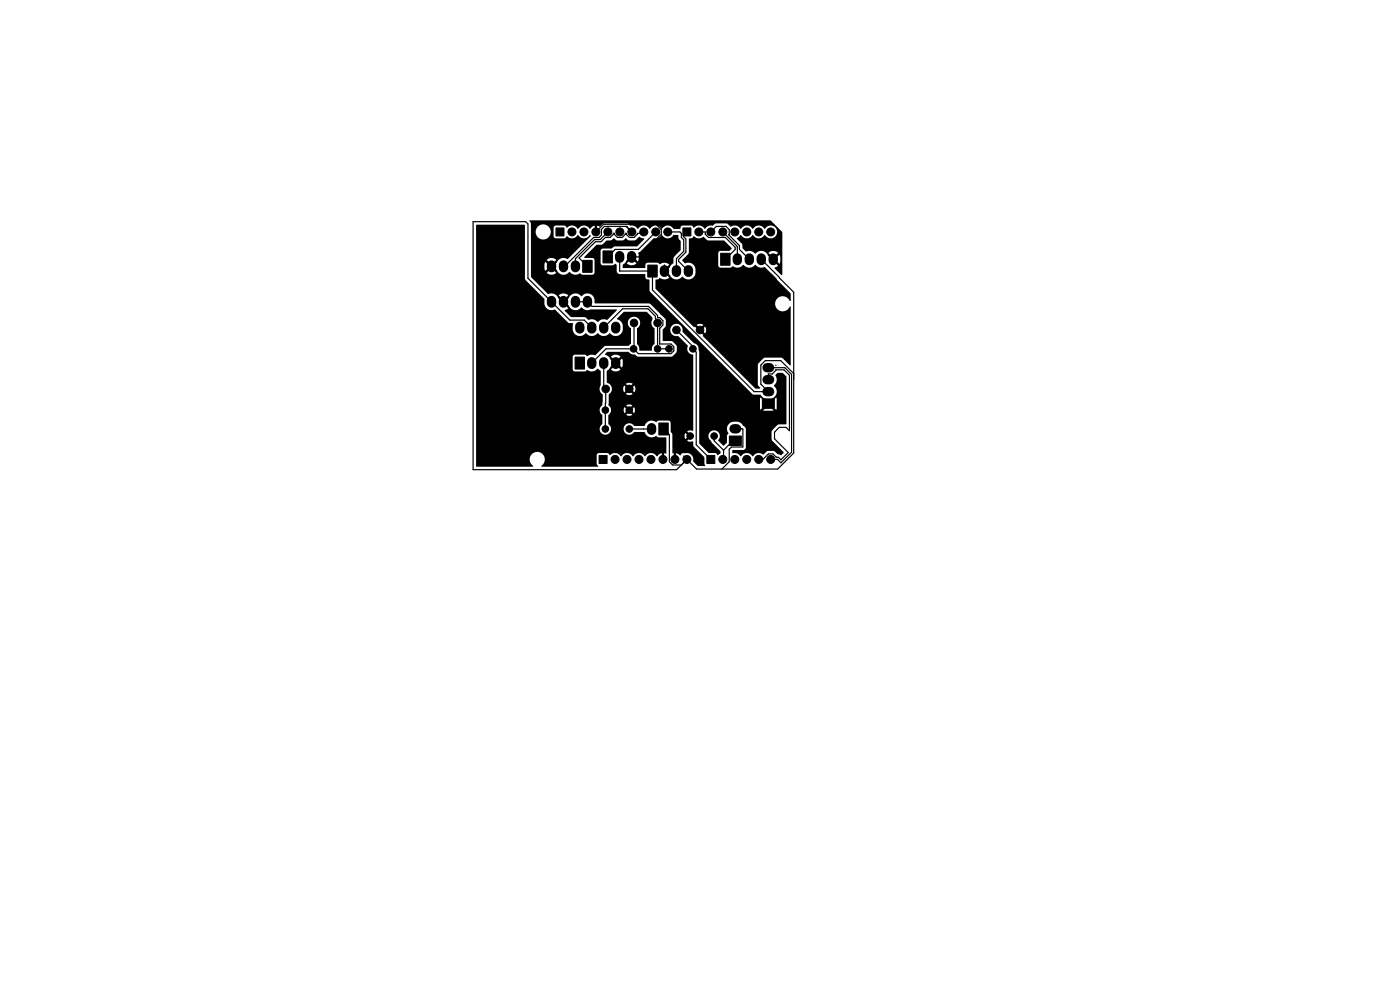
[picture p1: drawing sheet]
<svg xmlns="http://www.w3.org/2000/svg" width="297mm" height="210mm" viewBox="0 0 297 210" stroke-linecap="round" stroke-linejoin="round" font-family="sans-serif">
<g fill="#000" stroke="#000" stroke-width=".21">
<path d="M117.9 48.4h1.7v1.7h-1.7zM123.6 55.2h2v2.6h-2zM127.9 53.2h2v2.6h-2zM137.4 56.2h2v2.6h-2zM144.9 48.4h1.7v1.7h-1.7zM152.9 53.7h2v2.6h-2zM122 75.8h2v2.5h-2zM127.1 96.6h1.7v1.7h-1.7zM139.8 89.7h2v2.6h-2zM149.9 96.6h1.7v1.7h-1.7zM154.7 92.5h2.6v2h-2.6zM161.7 84.6h2.6v2h-2.6z"/>
<circle cx="121.3" cy="49.2" r=".85"/>
<circle cx="123.9" cy="49.2" r=".85"/>
<circle cx="126.4" cy="49.2" r=".85"/>
<circle cx="129" cy="49.2" r=".85"/>
<circle cx="131.5" cy="49.2" r=".85"/>
<circle cx="134" cy="49.2" r=".85"/>
<circle cx="136.6" cy="49.2" r=".85"/>
<circle cx="139.1" cy="49.2" r=".85"/>
<circle cx="141.7" cy="49.2" r=".85"/>
<circle cx="148.3" cy="49.2" r=".85"/>
<circle cx="150.8" cy="49.2" r=".85"/>
<circle cx="153.3" cy="49.2" r=".85"/>
<circle cx="155.9" cy="49.2" r=".85"/>
<circle cx="158.4" cy="49.2" r=".85"/>
<circle cx="161" cy="49.2" r=".85"/>
<circle cx="163.5" cy="49.2" r=".85"/>
<circle cx="134.4" cy="74" r=".7"/>
<circle cx="134.5" cy="68.5" r=".8"/>
<circle cx="139.5" cy="74" r=".7"/>
<circle cx="139.5" cy="68.5" r=".8"/>
<circle cx="141.9" cy="74" r=".7"/>
<circle cx="143.5" cy="70" r=".8"/>
<circle cx="147" cy="74" r=".7"/>
<circle cx="148.5" cy="70" r=".8"/>
<circle cx="128.4" cy="91" r=".7"/>
<circle cx="128.4" cy="87" r=".7"/>
<circle cx="128.5" cy="82.5" r=".8"/>
<circle cx="130.5" cy="97.5" r=".85"/>
<circle cx="133" cy="97.5" r=".85"/>
<circle cx="133.5" cy="82.5" r=".8"/>
<circle cx="133.5" cy="91" r=".7"/>
<circle cx="133.5" cy="87" r=".7"/>
<circle cx="135.6" cy="97.5" r=".85"/>
<circle cx="138.1" cy="97.5" r=".85"/>
<circle cx="140.6" cy="97.5" r=".85"/>
<circle cx="143.2" cy="97.5" r=".85"/>
<circle cx="145.7" cy="97.5" r=".85"/>
<circle cx="146.4" cy="92.5" r=".7"/>
<circle cx="151.5" cy="92.5" r=".7"/>
<circle cx="153.3" cy="97.5" r=".85"/>
<circle cx="155.9" cy="97.5" r=".85"/>
<circle cx="158.4" cy="97.5" r=".85"/>
<circle cx="161" cy="97.5" r=".85"/>
<circle cx="163.5" cy="97.5" r=".85"/>
</g>
<g fill="none" stroke="#000" stroke-width="2">
<path d="M117 56.2v.6M119.5 56.2v.6M122.1 56.2v.6M131.5 54.2v.6M134 54.2v.6M141 57.2v.6M143.5 57.2v.6M146 57.2v.6M156.4 54.7v.6M159 54.7v.6M161.5 54.7v.6M164 54.7v.6"/>
<path d="M117 63.8v.5M119.5 63.8v.5M122.1 63.8v.5M123 69.2v.6M124.6 63.8v.5M125.5 69.2v.6M125.5 76.8v.5M128.1 69.2v.6M128.1 76.8v.5M130.6 69.2v.6M130.6 76.8v.5M162.7 78h.6"/>
<path d="M138.2 90.7v.6M155.7 91h.6M162.7 83.1h.6M162.7 80.5h.6"/>
</g>
<g fill="none" stroke="#000" stroke-width=".25">
<path d="M126.7 49.5l-.3-.3 1.6-1.6h11.2l1.1 1.1v1l-4.8 4.8h-1.5M129 49.2l-1.7 1.6h-1.2l-4 4.1v1.6M129.3 54.7h-.6l.5 .5M131.5 57.5h.1M131.5 54.5v3M131.5 57.5h6.7M131.8 54.7v.6M132.9 48l1.1 1.2M133 48.2v-.2h-4.8l-.6 .7v1.2l-.5 .5h-1.2l-6.1 6.1h-.3M136.6 49.2l-.3 .3h-1.1v.2l-.7 .7h-1l-.6-.7v-.2h-.2v.2l-.7 .7h-1l-.7-.7v-.2h-.2v.2l-.7 .7h-1l-.9 .9h-1.2l-3.4 3.4 1.7 1.8M138.4 57.5v4l21.6 21.6h3l-1.6-1.6v-4l1-1h3.2l2.8 2.7M139.1 49.2l-3.7 3.7h-4.9l-1.6 1.6"/>
<path d="M141 56.2v1.3M141.7 49.2h2.5l.3 .3v.9l.5 .5v2.4l-1.5 1.6v2.6M145.7 49.2l-.7 .7v.3l.5 .5v2.8l-1.5 1.5v.4l2 2.1M148.3 49.2h1.3v.5l.7 .7h3.6l2.1 2.1v.4l-2.1 2.1M150.8 49.2l1.2-1.2h2l.7 .7-.1 1.1 2.3 2.3v.8l2.1 2.1M153.3 49.2l3.1 3.1v2.7M154.5 54h.1M161.5 55l6.9 7v34.1l-3.4 3.4h-17.2l-2.8-2.8M122.1 64h2.5l1 1h12l1.9 1.9v.5h.5l.6 .6v1l-.6 .6M125.5 69.5l-1.6-1.6h-3l-8.9-8.9v-11.5l-.5-.5h-11.1v52.6h43.1l2.2-2.1M128.1 69.5l4-4h5.4l1.5 1.6v.5l.5 .2v6.2h2.4M128.1 77v5.1l.4 .4"/>
<path d="M134.4 74h-5.8l-3.1 3M134.5 68.5l-.1 5.5M140 69.6h.1M140 69.6v3.4h2.3l.6 .6v.8l-.6 .6h-6.9l-1-1M143.5 70l3.5 3.5v.5l.7 .7v19.7l3.1 3.1M163 78h3.5l1.4 1.4v16.5l-2.2 2.3-.7-.7h-1.5M164.6 77.5h.1M128.5 82l-.1 9M133 82l.5 .5v-.5M133.5 91h4.7M140.8 91l1.2 1.2v5.7l.7 .7h1.8M143.2 97.5l-.2 .1"/>
<path d="M151.5 92.5v1l2 2M153.5 95.5v1.8l-.2 .2M156 91l1.6 .1v3.7h-2.4l-.5 .5v2.6l-1.5 1.6M156 93.5h-.5l-2 2M163 80.5v-1.2h.8l.8-.8h1.7l1.2 1.1v11.8l-.7-.7h-1.5l-1 1v1.4l2.9 2.9-1.5 1.5-.6-.5h-.4l-.7-.7h-1l-1.2 1.2h-.8"/>
</g>
<path d="M133.5 54.6l.4 .4-.9 .9a1.49 1.49 0 0 0 2 0l-.9-.9 .4-.4 .8 .9 .2-.6v-1a.34 .34 0 0 1 .3-.5l3-2.9a1.6 1.6 0 0 0 1.6-.7 1.47 1.47 0 0 0 2.5 0l1 .1v.7l.5 .6v1.8l-1.4 1.5-.2 1.4-1.4 1.5-.3-.4 .9-.9a1.67 1.67 0 0 0-2.1-.1l-.4-.3h-2.1l-.4 .3-.2 .9-4.6-.1-.1-.7zM146.2 50.6l.6-.1 .3-.4a1.81 1.81 0 0 0 2.2 .2l1 .7h3.3l1.6 1.6v.2l-.5 .4h-1.9l-.3 .2-.1 .3v2.6l.1 .3 .3 .2h2.1l.4-.3a2.4 2.4 0 0 0 2.1-.1l.2-.2a1.72 1.72 0 0 0 2.7 0 1.76 1.76 0 0 0 2 .5l5.4 5.5v1.5l-.1 .2a1.64 1.64 0 0 0-2.5-.7 1.64 1.64 0 0 0 0 2.6 1.64 1.64 0 0 0 2.5-.8l.1 .1v12.4h-.2l-1.7-1.6h-3.5l-.3 .1-1.1 1-.1 .4v4.1l.5 .8-.1 .1h-1l-11.1-11.1 .1-.2-.7-.7 .4-.4 .7 .7a1.29 1.29 0 0 0 0-1.4l-.7 .7-.4-.4 .7-.7a1.29 1.29 0 0 0-1.4 0l.7 .7-.4 .4-.7-.7-.2 .1-8.1-8.1v-2l.6-.1 .3-.3a1.54 1.54 0 0 0 2 0l-.9-.9 .3-.4 .7 .6a1.58 1.58 0 0 0 2.7 .5 1.54 1.54 0 0 0 1.6 .5 1.54 1.54 0 0 0 1.1-1.3v-.8a1.61 1.61 0 0 0-2.2-1.3l-.6-.6 1.4-1.5zM101 47.7h10.3l.1 11.5 4.1 4.2v1a1.62 1.62 0 0 0 2.3 1.3l2.7 2.7 1 .2v1.3a1.57 1.57 0 0 0 1.1 1.3 1.57 1.57 0 0 0 1.7-.5 1.63 1.63 0 0 0 2.5 0 1.63 1.63 0 0 0 2.6 0 1.54 1.54 0 0 0 1.6 .5 1.54 1.54 0 0 0 1.1-1.3v-1a1.76 1.76 0 0 0-1.2-1.2l1.5-1.6h4.7l1.3 1.2v.3a1.54 1.54 0 0 0 .5 2.1v3.2l-.2 .2a1.54 1.54 0 0 0-.4 1.3l-2.7-.1-.1-.8-.4-.5 .1-3.3a1.34 1.34 0 0 0 .2-2.1 1.34 1.34 0 0 0-2 .1 1.34 1.34 0 0 0 .5 2v3.1l-.5 .6h-5l-2.2 2a1.74 1.74 0 0 0-1.7 .2l-.4-.4h-2.1l-.4 .2-.1 .3v2.6l.1 .4 .4 .1h2l.5-.3a2.4 2.4 0 0 0 2-.1l.3-.2 .6 .5v3a1.45 1.45 0 0 0 .5 2l-.1 2.3a1.28 1.28 0 0 0 0 2.1v1.9a1.23 1.23 0 0 0-.2 1.8 1.23 1.23 0 0 0 1.8-.1 1.23 1.23 0 0 0-.3-1.8v-1.9h3.7a1.19 1.19 0 0 0 1.4 0l-.7-.6-.7 .6h-3.7l.4-.5 .1-.6h2.7l.2 .8 .7-.7a.35 .35 0 0 0 .3 .4 .35 .35 0 0 0 .4-.4l.6 .6a1.2 1.2 0 0 0 0-1.3l-.6 .7-.1-.1a.39 .39 0 0 0-.4-.2 .39 .39 0 0 0-.3 .3l-.6-.7-.2 .6h-2.7l-.1-.5-.4-.4h3.7l.7 .6 .6-.6a1.2 1.2 0 0 0-1.3 0l-3.7-.1v-2.2l.5-.5 .2-.8h2.4l.2 .8 .7-.7 .4 .4-.7 .7a1.29 1.29 0 0 0 1.4 0l-.7-.7 .4-.4 .7 .7a1.29 1.29 0 0 0 0-1.4l-.7 .7-.4-.4 .7-.7a1.29 1.29 0 0 0-1.4 0l.7 .7-.4 .4-.7-.7-.2 .6-2.4-.1a1.65 1.65 0 0 0-1.1-1.2v-2.4l1.4-1.6 .4 .4-.9 .9a1.5 1.5 0 0 0 2 0l-.9-.9 .4-.4 .8 .9 .1-.1 .1-1.3-.2-.6-.8 .9-.4-.4 .9-.9a1.5 1.5 0 0 0-2 0l.9 .9-.4 .4-.6-.7a1.86 1.86 0 0 0-1.2-1l.5-.6h4.5l.7 .5 .7 .1 .7 .5h7l.3-.2 .8-.8 .1-1.2-.2-.3-.8-.8-2-.1v-2.3l.6-.8v-1.4l-3.3-3.4h-11.6l-.2-.2a1.59 1.59 0 0 0-1.8-1.9l-.9 .5a1.62 1.62 0 0 0-2.8 .5l-.6 .6-.3-.4 .8-.9a1.5 1.5 0 0 0-2 0l.9 .9-.3 .4-.7-.7a1.65 1.65 0 0 0-2.2-.8l-3.6-3.7v-9.6h1v.2a1.61 1.61 0 0 0 2.5 1.3 1.61 1.61 0 0 0 0-2.8 1.61 1.61 0 0 0-2.5 1.3h-1v-1.7l-.2-.6 51-.1 2.6 2.6-.1 9.1-1.6-1.5 .8-.5-.9-.9 .3-.4 .9 .9 .1-.4v-1l-.1-.6-.9 .9-.3-.4 .8-.9a1.5 1.5 0 0 0-2 0l.9 .9-.3 .4-.7-.7a1.57 1.57 0 0 0-2.7-.4 1.76 1.76 0 0 0-2-.5l-.7-.7-.1-.9-1.1-1.1 .9-.8a1.49 1.49 0 0 0 2.5 0 1.49 1.49 0 0 0 2.5 0 1.4 1.4 0 0 0 2.2 .4 1.4 1.4 0 0 0-.1-2.1 1.4 1.4 0 0 0-2.1 .5 1.49 1.49 0 0 0-2.5 0 1.49 1.49 0 0 0-2.6 0 1.61 1.61 0 0 0-2.1-.5l-.9-.7h-2.2l-.6 .4a1.72 1.72 0 0 0-1.8 .8 1.52 1.52 0 0 0-2.4-.3l-.4-.5h-1.9l-.4 .3-.1 .5h-1.4a1.5 1.5 0 0 0-2.5 0 1.49 1.49 0 0 0-2.6 0 1.49 1.49 0 0 0-2.5 0 1.94 1.94 0 0 0-1.7-.8l-.5-.4h-4.9l-1 .7-.5-.2v.9h-.5v-.9l-.5 .1-.6 .6a1.49 1.49 0 0 0-2.5 0 1.52 1.52 0 0 0-2.4-.3l-.4-.5h-1.9l-.3 .2-.2 .3v1.9l.3 .3 2.1 .1 .4-.5a1.61 1.61 0 0 0 2.4-.3 1.48 1.48 0 0 0 2.6 0l.1 .3-4.9 4.9a1.58 1.58 0 0 0-2.3 .8l-.6 .6-.4-.4 .9-.9a1.5 1.5 0 0 0-2 0l.9 .9-.4 .4-.8-.9-.1 .2-.1 1.2 .2 .6 .8-.9 .4 .4-.9 .9a1.5 1.5 0 0 0 2 0l-.9-.9 .4-.4 .6 .7a1.58 1.58 0 0 0 2.7 .4 1.68 1.68 0 0 0 2.3 .3l.5 .3h2.1l.4-.3v-3l-.4-.3h-1.6l-.2-.1 2.6-2.7h1.2l1-.9h.9l.6-.5 .7 .5h1.3l.5-.5 .7 .5h1.2l1-.8 1 .4 .1 .2-1.6 1.5h-4.6l-.7 .4-2.1 .1-.3 .4 .1 2.8 .4 .3h2.1l.6-.3 .2 .2 .1 1.5 .4 .4 5.6 .1 .2 .9 .7 .3v2.2l.1 .3 21.7 21.7 .3 .1h1.5l1.5 1.4-.4 .4-1.2-1.2-.1 .3 .1 2.3 1.2-1.2 .4 .4-1 1h2.2l-1-1 .4-.4 1.2 1.2 .1-2.4-.1-.2-1.2 1.2-.4-.4 .7-.6a1.58 1.58 0 0 0 .4-2.7 1.76 1.76 0 0 0 .3-2.3l.5-.4h1l.8 .8v10l-.1 .1-1.7 .1-1.2 1.2-.1 .3 .1 1.8 2.5 2.6-.7 .6-.6-.2-.8-.7h-1.2l-1 .7a1.64 1.64 0 0 0-2.3 .4 1.49 1.49 0 0 0-2.6 0 1.64 1.64 0 0 0-1.7-.7l.1-.6h2.2l.3-.2 .2-.3v-4l-.1-.3-.5-.4a1.49 1.49 0 0 0-1.2-.8h-1a1.61 1.61 0 0 0-.9 2.5l-.3 .4v1.5l-.6 .6h-.2l-1-1a1.41 1.41 0 0 0-.3-2 1.23 1.23 0 0 0-1.7 .4 1.23 1.23 0 0 0 .5 1.7l.1 .3 1.9 1.9-.1 .4-.5 .4-.5-.5h-1.5l-2-2v-19.5l-.1-.3a1.3 1.3 0 0 0-1-1.5l-2.4-2.4a1.34 1.34 0 0 0-1.3-1.7 1.34 1.34 0 0 0-1.3 1.5 1.34 1.34 0 0 0 1.7 1.1l2 2.1a1.31 1.31 0 0 0 1.2 1.9v16l-1.3 .2 .6 .7a.35 .35 0 0 0-.3 .3 .35 .35 0 0 0 .3 .4l-.6 .6 .5 .2 .7-.1 .2 1.2 2.2 2.2v1.4l.2 .4h-1.6l-.9-.9a1.49 1.49 0 0 0-1.9-1.8 .82 .82 0 0 0-.9 .5l-.9-.5v.9h-.5v-.9l-.3-.1v-3.6h2.6l.2 .8 .7-.7-.7-.7-.2 .6h-2.6v-.5l-.3-.3v-2l-.3-.3-2.3-.1-.4 .3a1.69 1.69 0 0 0-2.6 .9l-2.2-.1a1.23 1.23 0 0 0-1.8-.1 1.23 1.23 0 0 0 .1 1.8 1.23 1.23 0 0 0 1.8-.4h2.1a1.7 1.7 0 0 0 2.6 .9l.4 .3h1.5l.2 .1v3.3l-.5-.1v.9h-.5v-.9l-.5 .2-.5 .5a1.64 1.64 0 0 0-2.2-.4l-.3 .4a1.57 1.57 0 0 0-2.6 0 1.49 1.49 0 0 0-2.6 0 1.51 1.51 0 0 0-2.3-.2l-.5-.5h-1.9l-.3 .1-.1 .4v1.8l.3 .5-.1 .1-12-.1a1.65 1.65 0 0 0 .5-2.4 1.65 1.65 0 0 0-2.5-.1 1.65 1.65 0 0 0 .3 2.5h-12.1zM120 64.1l.6 .7a1.58 1.58 0 0 0 2.8 .4 1.79 1.79 0 0 0 2.1 .4l5.3 .1v.1l-1.9 2a1.89 1.89 0 0 0-2.1 .5h-.1a1.74 1.74 0 0 0-1.9-.5l-.8-.5h-2.9l-1.3-1.4 .8-.5-.9-.9zM141.1 97.2l.3 .1-.1 .4h-.2zM142.7 97.3v.4z" fill="#000"/>
</svg>
